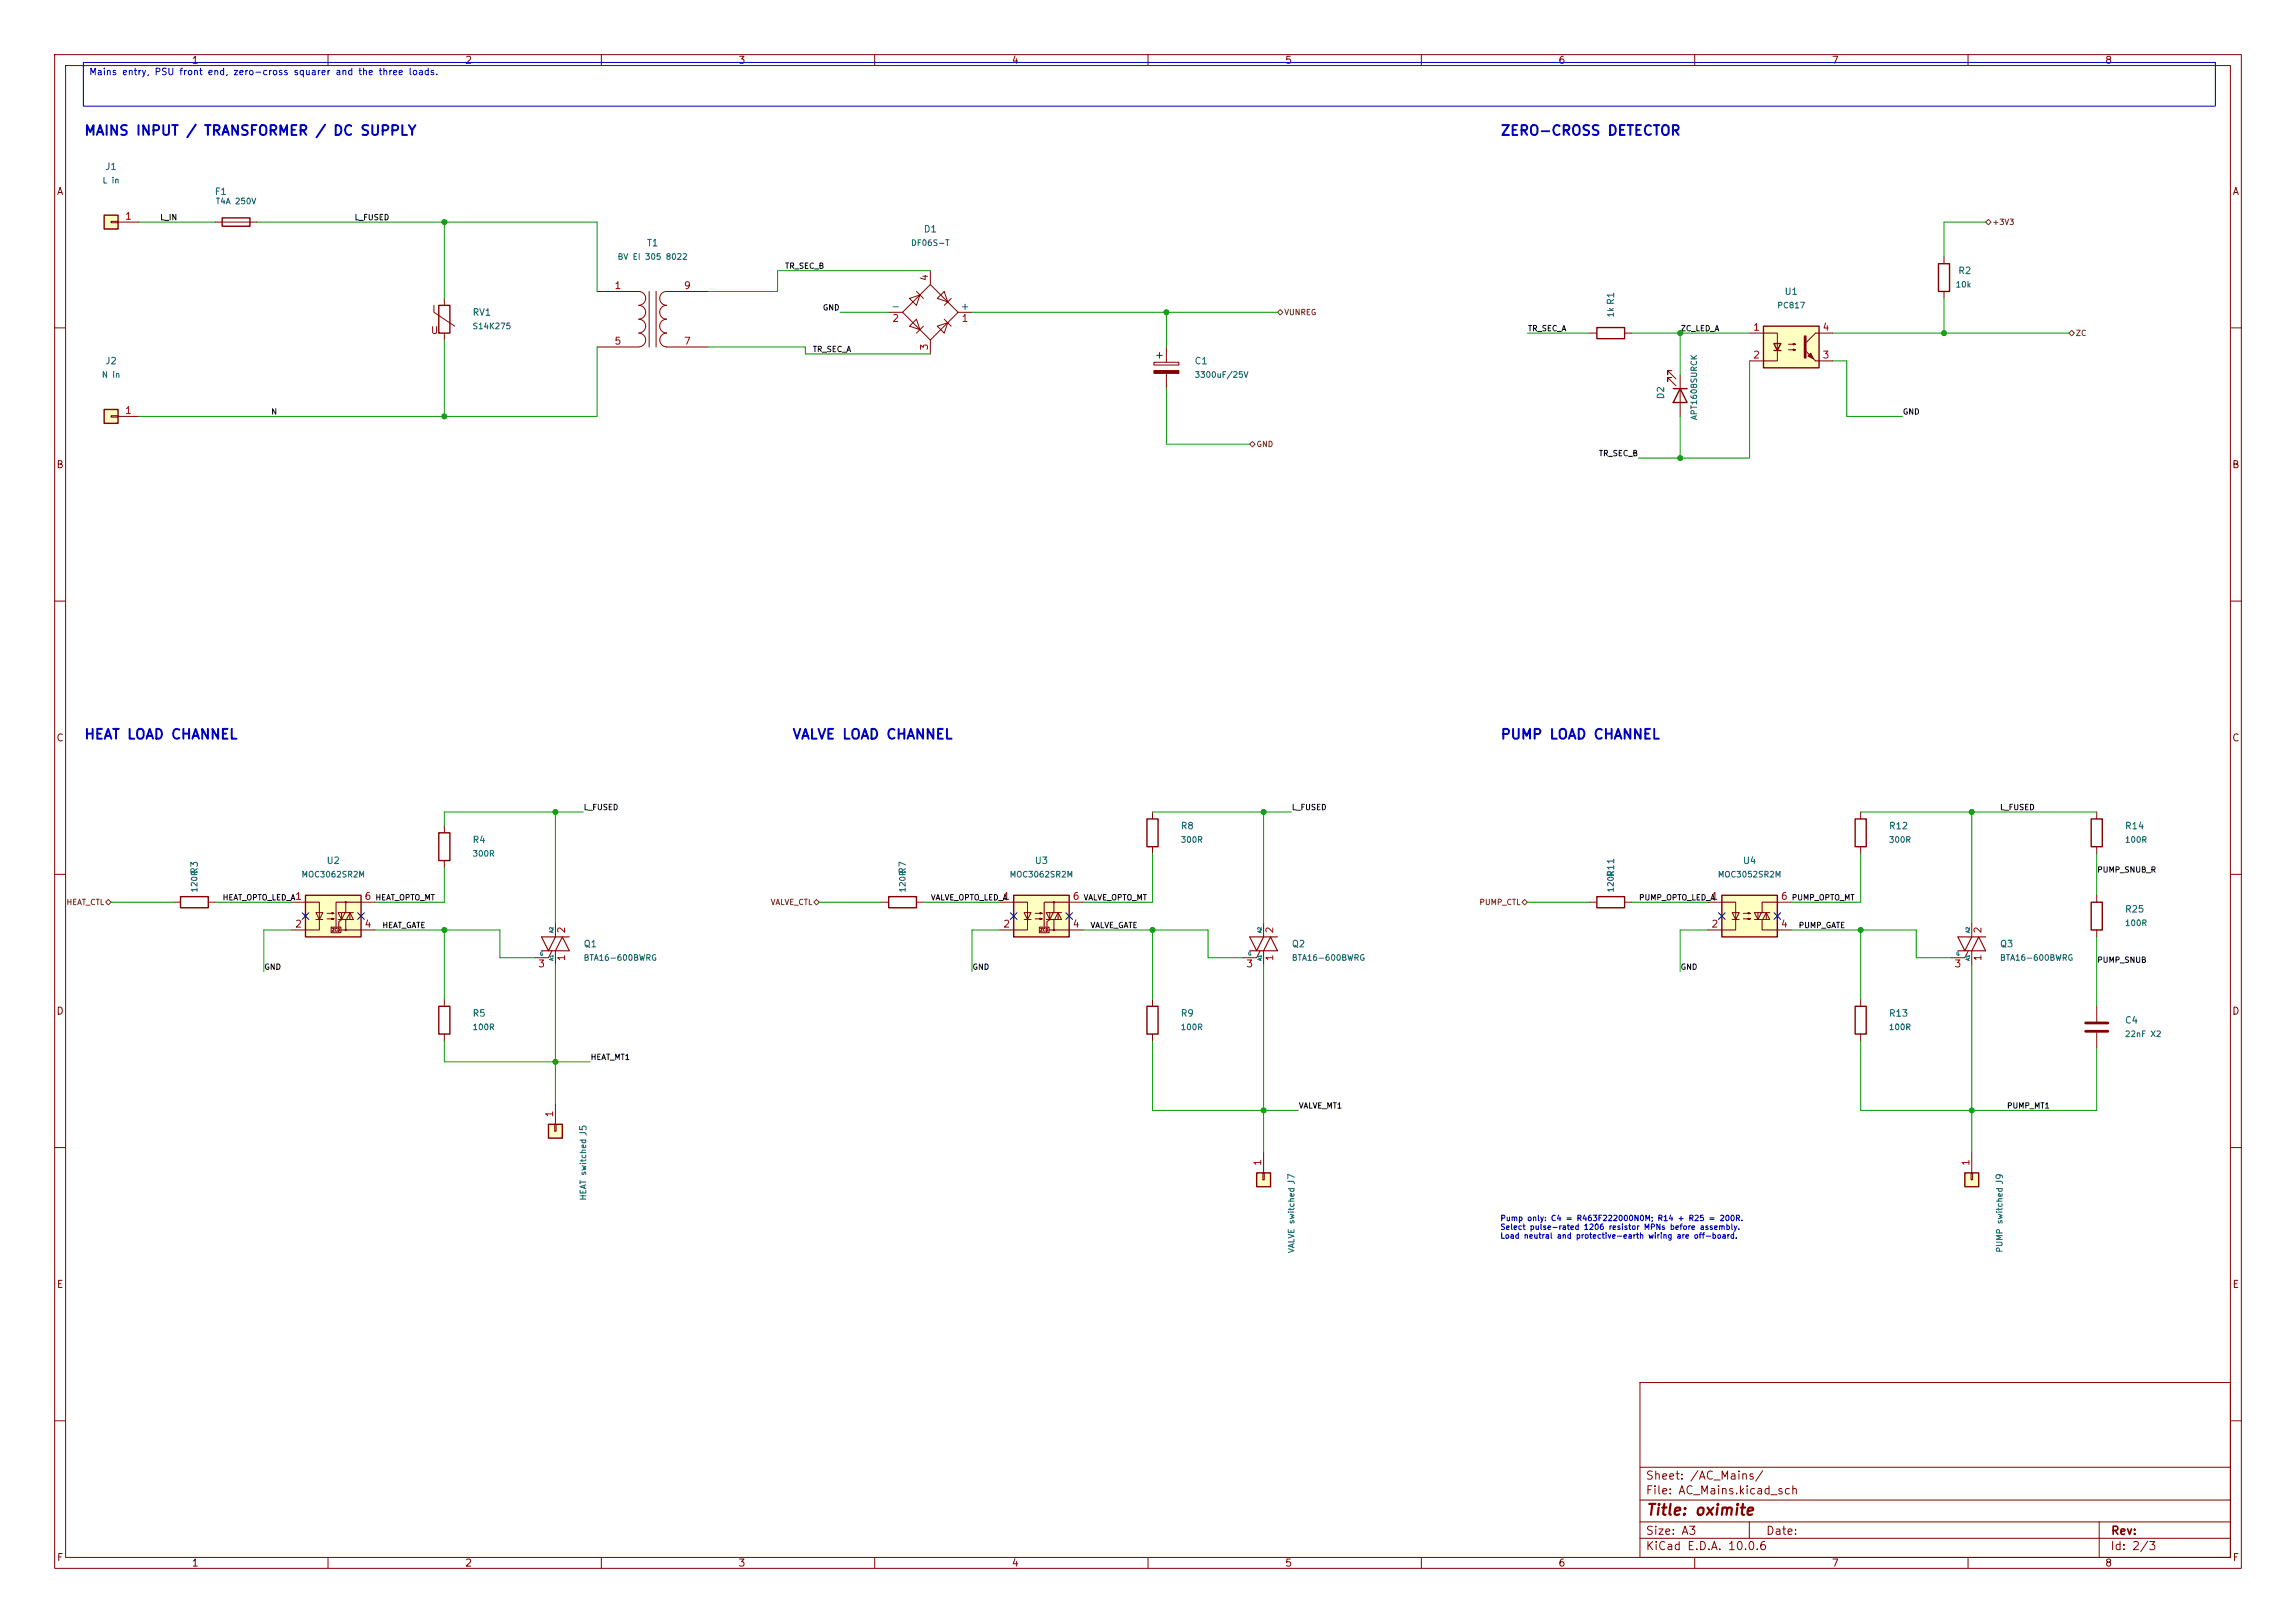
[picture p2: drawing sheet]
<svg xmlns="http://www.w3.org/2000/svg" width="420mm" height="297mm" viewBox="0 0 420 297" stroke-linecap="round" stroke-linejoin="round" font-family="sans-serif">
<defs><g id="words">
<text font-size="2" fill="#840000" x="301" y="277.8">Title: oximite</text>
<g font-size="1.8" fill="#0000c2">
<text x="15.3" y="25.2">MAINS INPUT / TRANSFORMER / DC SUPPLY</text>
<text x="274.4" y="25.2">ZERO-CROSS DETECTOR</text>
<text x="15.3" y="135.7">HEAT LOAD CHANNEL</text>
<text x="144.8" y="135.7">VALVE LOAD CHANNEL</text>
<text x="274.4" y="135.7">PUMP LOAD CHANNEL</text>
</g>
<g font-size="1.5" fill="#840000">
<text x="300.9" y="273.8">File: AC_Mains.kicad_sch</text>
<text x="300.9" y="271.1">Sheet: /AC_Mains/</text>
<text x="300.9" y="281.2">Size: A3</text>
<text x="322.9" y="281.2">Date:</text>
<text x="386" y="281.2">Rev:</text>
<text x="300.9" y="284">KiCad E.D.A. 10.0.6</text>
<text x="385.9" y="284">Id: 2/3</text>
</g>
<g font-size="1.3" fill="#840000">
<text x="35" y="12">1</text>
<text x="85" y="12">2</text>
<text x="135" y="12">3</text>
<text x="185" y="12">4</text>
<text x="235" y="12">5</text>
<text x="285" y="12">6</text>
<text x="335" y="12">7</text>
<text x="385" y="12">8</text>
<text x="10.3" y="36">A</text>
<text x="408.3" y="36">A</text>
<text x="78.7" y="61.4">U</text>
<text x="10.2" y="86">B</text>
<text x="408.2" y="86">B</text>
<text x="10.2" y="136">C</text>
<text x="408.2" y="136">C</text>
<text x="10.2" y="186">D</text>
<text x="408.2" y="186">D</text>
<text x="10.3" y="236">E</text>
<text x="408.3" y="236">E</text>
<text x="10.3" y="286">F</text>
<text x="35" y="287">1</text>
<text x="85" y="287">2</text>
<text x="135" y="287">3</text>
<text x="185" y="287">4</text>
<text x="235" y="287">5</text>
<text x="285" y="287">6</text>
<text x="335" y="287">7</text>
<text x="385" y="287">8</text>
<text x="408.3" y="286">F</text>
</g>
<g font-size="1.3" fill="#a90000">
<text x="22.8" y="40.5">1</text>
<text x="112.3" y="53.2">1</text>
<text x="125" y="53.2">9</text>
<text x="170" y="51.5" transform="rotate(-90 170 51.5)">4</text>
<text x="163.1" y="59.2">2</text>
<text x="175.8" y="59.2">1</text>
<text x="112.3" y="63.4">5</text>
<text x="125" y="63.4">7</text>
<text x="170" y="64.2" transform="rotate(-90 170 64.2)">3</text>
<text x="320.6" y="60.8">1</text>
<text x="320.6" y="65.9">2</text>
<text x="333.3" y="65.9">3</text>
<text x="333.3" y="60.8">4</text>
<text x="22.8" y="76.1">1</text>
<text x="53.9" y="165">1</text>
<text x="66.6" y="165">6</text>
<text x="183.4" y="165">1</text>
<text x="196.1" y="165">6</text>
<text x="313" y="165">1</text>
<text x="325.7" y="165">6</text>
<text x="53.9" y="170">2</text>
<text x="66.6" y="170">4</text>
<text x="103.7" y="170.9" transform="rotate(-90 103.7 170.9)">2</text>
<text x="183.4" y="170">2</text>
<text x="196.1" y="170">4</text>
<text x="233.2" y="170.9" transform="rotate(-90 233.2 170.9)">2</text>
<text x="313" y="170">2</text>
<text x="325.7" y="170">4</text>
<text x="362.7" y="170.9" transform="rotate(-90 362.7 170.9)">2</text>
<text x="98.3" y="177.3">3</text>
<text x="103.7" y="176" transform="rotate(-90 103.7 176)">1</text>
<text x="227.9" y="177.3">3</text>
<text x="233.2" y="176" transform="rotate(-90 233.2 176)">1</text>
<text x="357.4" y="177.3">3</text>
<text x="362.7" y="176" transform="rotate(-90 362.7 176)">1</text>
<text x="101.5" y="204.6" transform="rotate(-90 101.5 204.6)">1</text>
<text x="231" y="213.5" transform="rotate(-90 231 213.5)">1</text>
<text x="360.5" y="213.5" transform="rotate(-90 360.5 213.5)">1</text>
</g>
<g font-size="1.3" fill="#006464">
<text x="162.9" y="57">-</text>
<text x="175.6" y="57">+</text>
</g>
<text font-size="1.2" fill="#0000c2" x="16.2" y="14">Mains entry, PSU front end, zero-cross squarer and the three loads.</text>
<g font-size="1.2" fill="#006464">
<text x="19.2" y="31.4">J1</text>
<text x="39.2" y="36">F1</text>
<text x="118.2" y="45.4">T1</text>
<text x="168.9" y="42.8">D1</text>
<text x="358.1" y="50.4">R2</text>
<text x="86.3" y="58.1">RV1</text>
<text x="295.5" y="55.9" transform="rotate(-90 295.5 55.9)">R1</text>
<text x="326.3" y="54.3">U1</text>
<text x="19.2" y="67">J2</text>
<text x="218.4" y="67">C1</text>
<text x="304.7" y="73.2" transform="rotate(-90 304.7 73.2)">D2</text>
<text x="86.3" y="154.6">R4</text>
<text x="215.9" y="152">R8</text>
<text x="345.4" y="152">R12</text>
<text x="388.6" y="152">R14</text>
<text x="36.5" y="160" transform="rotate(-90 36.5 160)">R3</text>
<text x="59.6" y="158.4">U2</text>
<text x="166" y="160" transform="rotate(-90 166 160)">R7</text>
<text x="189.2" y="158.4">U3</text>
<text x="295.5" y="160.6" transform="rotate(-90 295.5 160.6)">R11</text>
<text x="318.7" y="158.4">U4</text>
<text x="388.6" y="167.3">R25</text>
<text x="106.7" y="173.6">Q1</text>
<text x="236.2" y="173.6">Q2</text>
<text x="365.7" y="173.6">Q3</text>
<text x="86.3" y="186.3">R5</text>
<text x="215.9" y="186.3">R9</text>
<text x="345.4" y="186.3">R13</text>
<text x="388.6" y="187.6">C4</text>
<text x="107.6" y="208" transform="rotate(-90 107.6 208)">J5</text>
<text x="237.1" y="216.9" transform="rotate(-90 237.1 216.9)">J7</text>
<text x="366.7" y="216.9" transform="rotate(-90 366.7 216.9)">J9</text>
</g>
<g font-size="1.1" fill="#006464">
<text x="18.7" y="33.8">L in</text>
<text x="39.4" y="37.6">T4A 250V</text>
<text x="112.9" y="47.8">BV EI 305 8022</text>
<text x="166.5" y="45.2">DF06S-T</text>
<text x="357.6" y="52.9">10k</text>
<text x="295.4" y="58.2" transform="rotate(-90 295.4 58.2)">1k</text>
<text x="325" y="56.7">PC817</text>
<text x="86.3" y="60.5">S14K275</text>
<text x="18.5" y="69.4">N in</text>
<text x="218.4" y="69.4">3300uF/25V</text>
<text x="310.7" y="77" transform="rotate(-90 310.7 77)">APT1608SURCK</text>
<text x="215.9" y="154.5">300R</text>
<text x="345.4" y="154.5">300R</text>
<text x="388.6" y="154.5">100R</text>
<text x="55.1" y="160.8">MOC3062SR2M</text>
<text x="86.3" y="157">300R</text>
<text x="184.6" y="160.8">MOC3062SR2M</text>
<text x="314.1" y="160.8">MOC3052SR2M</text>
<text x="36.4" y="163.4" transform="rotate(-90 36.4 163.4)">120R</text>
<text x="165.9" y="163.4" transform="rotate(-90 165.9 163.4)">120R</text>
<text x="295.4" y="163.4" transform="rotate(-90 295.4 163.4)">120R</text>
<text x="388.6" y="169.7">100R</text>
<text x="106.7" y="176.1">BTA16-600BWRG</text>
<text x="236.2" y="176.1">BTA16-600BWRG</text>
<text x="365.7" y="176.1">BTA16-600BWRG</text>
<text x="86.3" y="188.8">100R</text>
<text x="215.9" y="188.8">100R</text>
<text x="345.4" y="188.8">100R</text>
<text x="388.6" y="190">22nF X2</text>
<text x="107.5" y="219.8" transform="rotate(-90 107.5 219.8)">HEAT switched</text>
<text x="237" y="229.4" transform="rotate(-90 237 229.4)">VALVE switched</text>
<text x="366.6" y="229.3" transform="rotate(-90 366.6 229.3)">PUMP switched</text>
</g>
<g font-size="1" fill="#0f0f0f">
<text x="29.2" y="40.5">L_IN</text>
<text x="64.8" y="40.5">L_FUSED</text>
<text x="143.5" y="49.4">TR_SEC_B</text>
<text x="150.4" y="57">GND</text>
<text x="148.6" y="64.7">TR_SEC_A</text>
<text x="279.4" y="60.9">TR_SEC_A</text>
<text x="307.3" y="60.9">ZC_LED_A</text>
<text x="49.5" y="76.1">N</text>
<text x="348" y="76.1">GND</text>
<text x="292.4" y="83.7">TR_SEC_B</text>
<text x="106.7" y="148.5">L_FUSED</text>
<text x="236.2" y="148.5">L_FUSED</text>
<text x="365.8" y="148.5">L_FUSED</text>
<text x="383.5" y="159.9">PUMP_SNUB_R</text>
<text x="40.6" y="165">HEAT_OPTO_LED_A</text>
<text x="68.6" y="165">HEAT_OPTO_MT</text>
<text x="170.2" y="165">VALVE_OPTO_LED_A</text>
<text x="198.1" y="165">VALVE_OPTO_MT</text>
<text x="299.7" y="165">PUMP_OPTO_LED_A</text>
<text x="327.7" y="165">PUMP_OPTO_MT</text>
<text x="69.9" y="170.1">HEAT_GATE</text>
<text x="199.4" y="170.1">VALVE_GATE</text>
<text x="328.9" y="170.1">PUMP_GATE</text>
<text x="48.3" y="177.7">GND</text>
<text x="177.8" y="177.7">GND</text>
<text x="307.3" y="177.7">GND</text>
<text x="383.5" y="176.4">PUMP_SNUB</text>
<text x="108" y="194.2">HEAT_MT1</text>
<text x="237.5" y="203.1">VALVE_MT1</text>
<text x="367" y="203.1">PUMP_MT1</text>
</g>
<g font-size="1" fill="#725600">
<text x="364.4" y="41.4">+3V3</text>
<text x="234.8" y="57.9">VUNREG</text>
<text x="379.6" y="61.7">ZC</text>
<text x="229.8" y="82">GND</text>
<text x="12.1" y="165.9">HEAT_CTL</text>
<text x="140.9" y="165.9">VALVE_CTL</text>
<text x="270.5" y="165.9">PUMP_CTL</text>
</g>
<g font-size="1" fill="#0000c2">
<text x="274.4" y="223.7">Pump only: C4 = R463F222000N0M; R14 + R25 = 200R.</text>
<text x="274.4" y="225.3">Select pulse-rated 1206 resistor MPNs before assembly.</text>
<text x="274.4" y="226.9">Load neutral and protective-earth wiring are off-board.</text>
</g>
<g font-size=".6" fill="#006464">
<text x="101.4" y="170.8" transform="rotate(-90 101.4 170.8)">A2</text>
<text x="230.9" y="170.8" transform="rotate(-90 230.9 170.8)">A2</text>
<text x="360.4" y="170.8" transform="rotate(-90 360.4 170.8)">A2</text>
<text x="98.7" y="175">G</text>
<text x="101.4" y="175.9" transform="rotate(-90 101.4 175.9)">A1</text>
<text x="228.2" y="175">G</text>
<text x="230.9" y="175.9" transform="rotate(-90 230.9 175.9)">A1</text>
<text x="357.8" y="175">G</text>
<text x="360.4" y="175.9" transform="rotate(-90 360.4 175.9)">A1</text>
</g>
<g font-size=".5" fill="#840000">
<text x="60.7" y="170.6">ZCD</text>
<text x="190.2" y="170.6">ZCD</text>
</g>
</g></defs>
<g fill="none" stroke="#840000" stroke-width=".18">
<path d="M10 10h400v277h-400zM12 12h396v273h-396zM60 10v2M110 10v2M160 10v2M210 10v2M260 10v2M310 10v2M360 10v2M10 60h2M408 60h2M10 110h2"/>
<path d="M408 110h2M10 160h2M383.5 148.6v1.3M383.5 154.9v1.3M408 160h2M10 210h2M408 210h2M300 253h108v32h-108zM10 260h2M300 278.5h108M300 274.5h108M300 268.5h108"/>
<path d="M320 278.5v3M384 278.5v6.5M408 260h2M60 285v2M110 285v2M160 285v2M210 285v2M260 285v2M300 281.5h108M310 285v2M360 285v2"/>
</g>
<path d="M382.5 149.9h2.1v5h-2.1z" fill="none" stroke="#840000" stroke-width=".25"/>
<path d="M185.4 163.8h10.2v7.7h-10.2z" fill="#ffffc2"/>
<g fill="none" stroke="#840000" stroke-width=".18">
<path d="M210.8 148.6v1.3M210.8 154.9v1.3M101 174l-.7 1.3h-2.5M101.6 168.9v2.6M101.6 174v2.5M182.9 165.1h5.1v5.1h-5.1M187.3 167h1.3l-.6 1.3zM187.3 168.3h1.3M189.4 167.1h1.2l-.4 .2v-.3l.4 .1M189.4 168.1h1.2l-.4 .2v-.3l.4 .1M190.1 169.7h1.8v1h-1.8zM191.4 168.3h2.8l-.7-1.3-.6 1.3"/>
<path d="M191.9 170.2h.9M192 167v1.3l-.5 .4v1M192.7 167l-.7 1.3-.6-1.3h2.8M192.8 165.1h-1.8v4.6M192.8 168.3v1.9h5.3M193.5 167v1.3M198.1 165.1h-5.3v1.9M290.8 165.1h1.3M297.2 165.1h1.2M340.4 182.9v1.3M340.4 189.2v1.3"/>
<circle cx="192.8" cy="165.1" r=".13"/>
<circle cx="192.8" cy="170.2" r=".13"/>
</g>
<path d="M209.8 149.9h2v5h-2zM185.4 163.8h10.2v7.7h-10.2zM292.1 164.1h5.1v2h-5.1zM339.3 184.2h2.1v5h-2.1z" fill="none" stroke="#840000" stroke-width=".25"/>
<path d="M99.1 174h5l-1.2-2.5-1.3 2.5M101.6 171.5l-1.3 2.5-1.2-2.5h5" fill="none" stroke="#840000" stroke-width=".2"/>
<path d="M322.6 59.7h10.1v7.6h-10.1z" fill="#ffffc2"/>
<path d="M322.6 59.7h10.1v7.6h-10.1zM324.5 62.9h1.3l-.7 1.2zM324.5 64.1h1.3" fill="none" stroke="#840000" stroke-width=".25"/>
<path d="M320 61h5.1v5h-5.1M327.2 63h1.2l-.4 .1v-.2l.4 .1M327.2 64h1.2l-.4 .1v-.2l.4 .1M332.1 66h3.2M335.3 61h-3.2l-1.9 1.9M360 174l-.6 1.3h-2.5M360.7 168.9v2.6M360.7 174v2.5" fill="none" stroke="#840000" stroke-width=".18"/>
<path d="M330.2 61.6v3.8" fill="none" stroke="#840000" stroke-width=".51"/>
<g fill="#840000" stroke="#840000" stroke-width=".18">
<path d="M330.7 65.2l.5-.6 .5 1.1z"/>
<path d="M330.2 64.1l1.9 1.9z"/>
</g>
<path d="M358.1 174h5.1l-1.3-2.5-1.2 2.5M360.7 171.5l-1.3 2.5-1.3-2.5h5.1" fill="none" stroke="#840000" stroke-width=".2"/>
<path d="M100.3 205.7h2.6v2.6h-2.6z" fill="#ffffc2"/>
<path d="M100.3 205.7h2.6v2.6h-2.6z" fill="none" stroke="#840000" stroke-width=".25"/>
<path d="M101.5 205.7h.2v1.3h-.2zM101.6 201.9v3.8" fill="none" stroke="#840000" stroke-width=".18"/>
<path d="M359.4 214.6h2.5v2.6h-2.5z" fill="#ffffc2"/>
<path d="M292.1 59.9h5.1v2.1h-5.1zM354.6 48.3h2v5h-2zM306.1 71.1h2.5M307.3 71.1l1.3 2.6h-2.5zM339.3 149.9h2.1v5h-2.1zM162.6 164.1h5v2h-5zM382.5 165.1h2.1v5.1h-2.1zM80.3 184.2h2v5h-2zM209.8 184.2h2v5h-2zM359.4 214.6h2.5v2.6h-2.5z" fill="none" stroke="#840000" stroke-width=".25"/>
<g fill="none" stroke="#840000" stroke-width=".18">
<path d="M109.2 53.3h7.6a1.26 1.26 0 0 1 1.3 1.3 1.26 1.26 0 0 1-1.3 1.3 1.27 1.27 0 0 1 1.3 1.2 1.27 1.27 0 0 1-1.3 1.3 1.27 1.27 0 0 1 1.3 1.3 1.27 1.27 0 0 1-1.3 1.2 1.27 1.27 0 0 1 1.3 1.3 1.27 1.27 0 0 1-1.3 1.3M118.7 53.3v10.2M120 53.3v10.2M121.9 53.3a1.25 1.25 0 0 0-1.2 1.3 1.25 1.25 0 0 0 1.2 1.3M121.9 55.9a1.25 1.25 0 0 0-1.2 1.2 1.25 1.25 0 0 0 1.2 1.3M121.9 58.4a1.25 1.25 0 0 0-1.2 1.3 1.25 1.25 0 0 0 1.2 1.2M121.9 53.3h7.6M162.6 57.2h2.5M165.1 57.2l5.1-5.1 5.1 5.1-5.1 5zM166.4 54.6l1.9-.6-.7 1.9zM166.4 59.7l1.2-1.3 .7 1.9zM167.6 53.3l1.3 1.3"/>
<path d="M168.9 59.7l-1.3 1.3M170.2 49.5v2.6M171.4 54.6l1.3-1.3 .7 1.9zM171.4 59.7l2-.6-.7 1.9zM172.7 58.4l1.3 1.3M174 54.6l-1.3 1.3M175.3 57.2h2.5M355.6 47v1.3M355.6 53.3v1.3M109.2 63.5h7.6M121.9 63.5h7.6M121.9 61a1.26 1.26 0 0 0-1.2 1.2 1.26 1.26 0 0 0 1.2 1.3"/>
<path d="M170.2 62.2v2.6M211.1 66.3h4.5v.5h-4.5zM211.6 65h1M212.1 64.5v1M213.4 63.5v2.8M213.4 68.3v2.8M290.8 61h1.3M297.2 61h1.2M305.8 67.8h-.7v.8v-.8l1.5 1.5M305.8 69.1h-.7v.8v-.8l1.5 1.5M307.3 68.6v7.6M340.4 148.6v1.3"/>
<path d="M340.4 154.9v1.3M161.3 165.1h1.3M167.6 165.1h1.3M230.5 174l-.6 1.3h-2.6M231.1 168.9v2.6M231.1 174v2.5M383.5 163.8v1.3M383.5 170.2v1.3M81.3 182.9v1.3M81.3 189.2v1.3M210.8 182.9v1.3M210.8 189.2v1.3"/>
<path d="M383.5 184.2v2.7M383.5 189v2.8M360.6 214.6h.2v1.3h-.2zM360.7 210.8v3.8"/>
</g>
<path d="M381.5 187.2h4.1M381.5 188.7h4.1" fill="none" stroke="#840000" stroke-width=".51"/>
<path d="M228.6 174h5.1l-1.3-2.5-1.3 2.5M231.1 171.5l-1.2 2.5-1.3-2.5h5.1" fill="none" stroke="#840000" stroke-width=".2"/>
<path d="M211.1 67.8h4.5v.5h-4.5z" fill="#840000" stroke="#840000" stroke-width=".18"/>
<path d="M19 74.9h2.6v2.6h-2.6z" fill="#ffffc2"/>
<path d="M19 74.9h2.6v2.6h-2.6z" fill="none" stroke="#840000" stroke-width=".25"/>
<path d="M20.3 76.1h1.3v.2h-1.3zM21.6 76.2h3.8" fill="none" stroke="#840000" stroke-width=".18"/>
<path d="M55.9 163.8h10.1v7.7h-10.1z" fill="#ffffc2"/>
<g fill="none" stroke="#840000" stroke-width=".18">
<path d="M81.3 151.1v1.3M81.3 157.5v1.3M53.3 165.1h5.1v5.1h-5.1M57.8 167h1.3l-.7 1.3zM57.8 168.3h1.3M59.8 167.1h1.3l-.4 .2v-.3l.4 .1M59.8 168.1h1.3l-.4 .2v-.3l.4 .1M60.6 169.7h1.8v1h-1.8zM61.8 168.3h2.8l-.6-1.3-.6 1.3M62.4 170.2h.8M62.5 167v1.3l-.5 .4v1M63.1 167l-.6 1.3-.7-1.3h2.8"/>
<path d="M63.2 165.1h-1.7v4.6M63.2 168.3v1.9h5.4M64 167v1.3M68.6 165.1h-5.4v1.9"/>
<circle cx="63.2" cy="165.1" r=".13"/>
<circle cx="63.2" cy="170.2" r=".13"/>
</g>
<path d="M80.3 152.4h2v5.1h-2zM55.9 163.8h10.1v7.7h-10.1z" fill="none" stroke="#840000" stroke-width=".25"/>
<path d="M19 39.4h2.6v2.5h-2.6z" fill="#ffffc2"/>
<path d="M19 39.4h2.6v2.5h-2.6zM40.6 39.9h5.1v1.5h-5.1z" fill="none" stroke="#840000" stroke-width=".25"/>
<path d="M20.3 40.5h1.3v.3h-1.3zM21.6 40.6h3.8M39.4 40.6h7.6" fill="none" stroke="#840000" stroke-width=".18"/>
<path d="M229.9 214.6h2.5v2.6h-2.5z" fill="#ffffc2"/>
<path d="M229.9 214.6h2.5v2.6h-2.5z" fill="none" stroke="#840000" stroke-width=".25"/>
<path d="M231 214.6h.3v1.3h-.3zM231.1 210.8v3.8" fill="none" stroke="#840000" stroke-width=".18"/>
<path d="M315 163.8h10.1v7.7h-10.1z" fill="#ffffc2"/>
<path d="M80.3 55.9h2v5.1h-2zM33 164.1h5.1v2h-5.1zM315 163.8h10.1v7.7h-10.1z" fill="none" stroke="#840000" stroke-width=".25"/>
<g fill="none" stroke="#840000" stroke-width=".18">
<path d="M79.4 55.9v1.3l3.8 2.5M81.3 54.6v1.3M81.3 61v1.2M31.7 165.1h1.3M38.1 165.1h1.3M312.4 165.1h5.1v5.1h-5.1M316.9 167h1.2l-.6 1.3zM316.9 168.3h1.2M318.9 167.1h1.3l-.4 .2v-.3l.4 .1M318.9 168.1h1.3l-.4 .2v-.3l.4 .1M320.9 168.3h2.8l-.6-1.3-.6 1.3M321.6 167v1.3"/>
<path d="M322.2 167l-.6 1.3-.7-1.3h2.8M322.3 168.3v1.9h5.4M323.1 167v1.3M327.7 165.1h-5.4v1.9"/>
</g>
<path d="M233.7 57.2l.5-.6 .5 .6-.5 .5zM363.7 40.1l.5 .5-.5 .5-.5-.5zM379 60.5l.5 .5-.5 .5-.5-.5zM228.6 81.3l.5-.5 .5 .5-.5 .5zM19.8 164.6l.5 .5-.5 .5-.5-.5zM149.4 164.6l.5 .5-.5 .5-.5-.5zM278.4 165.1l.5-.5 .5 .5-.5 .5z" fill="none" stroke="#725600" stroke-width=".18"/>
<g fill="none" stroke="#009600" stroke-width=".18">
<path d="M25.4 40.6h14M47 40.6h62.2v12.7M81.3 40.6v14M153.7 57.2h8.9M170.2 49.5h-28v3.8h-12.7M177.8 57.2h55.9M213.4 57.2v6.3M355.6 54.6v6.4M363.2 40.6h-7.6v6.4M81.3 62.2v14M109.2 63.5v12.7h-83.8M129.5 63.5h17.8v1.3h22.9"/>
<path d="M213.4 71.1v10.2h15.2M279.4 61h11.4M298.4 61h21.6M307.3 61v7.6M307.3 76.2v7.6M320 66v17.8h-20.3M335.3 66h2.5v10.2h10.2M335.3 61h43.2M81.3 158.8v6.3h-12.7M101.6 148.6v20.3M106.7 148.6h-25.4v2.5M210.8 156.2v8.9h-12.7"/>
<path d="M210.8 148.6h25.4M231.1 148.6v20.3M340.4 156.2v8.9h-12.7M340.4 148.6h43.1M360.7 148.6v20.3M383.5 156.2v7.6M20.3 165.1h11.4M39.4 165.1h13.9M53.3 170.2h-5v7.6M68.6 170.2h22.8v5.1h6.4M81.3 170.2v12.7M101.6 176.5v25.4"/>
<path d="M149.9 165.1h11.4M168.9 165.1h14M182.9 170.2h-5.1v7.6M198.1 170.2h22.9v5.1h6.3M210.8 170.2v12.7M231.1 176.5v34.3M279.4 165.1h11.4M298.4 165.1h14M312.4 170.2h-5.1v7.6M327.7 170.2h22.8v5.1h6.4M340.4 170.2v12.7M360.7 176.5v34.3"/>
<path d="M383.5 171.5v12.7M81.3 190.5v3.8h26.6M210.8 190.5v12.7h26.7M340.4 190.5v12.7h43.1v-11.4"/>
</g>
<path d="M55.3 167l1.2 1.2M56.5 167l-1.2 1.2M65.4 167l1.2 1.2M66.6 167l-1.2 1.2M184.8 167l1.2 1.2M186 167l-1.2 1.2M195 167l1.2 1.2M196.2 167l-1.2 1.2M314.4 167l1.2 1.2M315.6 167l-1.2 1.2M324.5 167l1.2 1.2M325.7 167l-1.2 1.2" fill="none" stroke="#000084" stroke-width=".18"/>
<path d="M15.2 11.4h390v8h-390z" fill="none" stroke="#0000c2" stroke-width=".18"/>
<g fill="#009600" stroke="#009600" stroke-width=".18">
<circle cx="210.8" cy="170.2" r=".46"/>
<circle cx="101.6" cy="194.3" r=".46"/>
<circle cx="213.4" cy="57.2" r=".46"/>
<circle cx="355.6" cy="61" r=".46"/>
<circle cx="307.3" cy="61" r=".46"/>
<circle cx="360.7" cy="203.2" r=".46"/>
<circle cx="340.4" cy="170.2" r=".46"/>
<circle cx="360.7" cy="148.6" r=".46"/>
<circle cx="81.3" cy="76.2" r=".46"/>
<circle cx="81.3" cy="170.2" r=".46"/>
<circle cx="101.6" cy="148.6" r=".46"/>
<circle cx="81.3" cy="40.6" r=".46"/>
<circle cx="307.3" cy="83.8" r=".46"/>
<circle cx="231.1" cy="148.6" r=".46"/>
<circle cx="231.1" cy="203.2" r=".46"/>
</g>
<use href="#words"/>
</svg>
